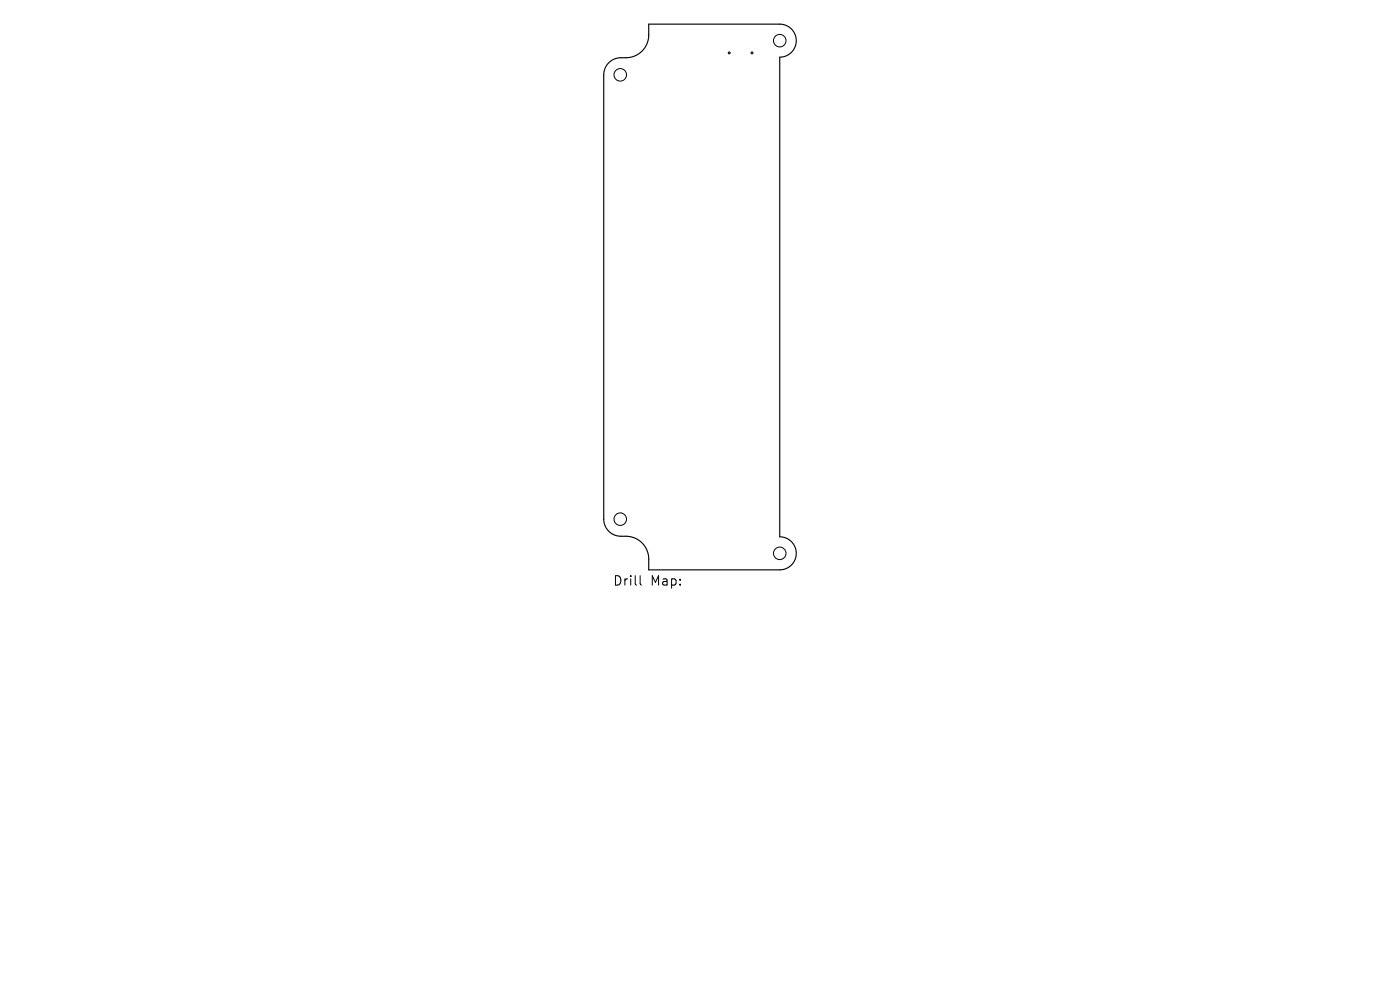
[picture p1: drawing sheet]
<svg xmlns="http://www.w3.org/2000/svg" width="297mm" height="210mm" viewBox="0 0 297 210" stroke-linecap="round" stroke-linejoin="round" font-family="sans-serif">
<defs><g id="words">
<g font-size="2.8">
<text x="130" y="124.5">Drill</text>
<text x="138" y="124.5">Map:</text>
</g>
</g></defs>
<path d="M129.1 13.3a3.6 3.6 0 0 1 2.6-1 5 5 0 0 0 5.9-4.9v-2.3h27.8a3.5 3.5 0 0 1 3.5 3.5 3.5 3.5 0 0 1-3.5 3.5v101.8a3.5 3.5 0 0 1 3.5 3.5 3.5 3.5 0 0 1-3.5 3.5h-27.8v-2.3a5 5 0 0 0-5.9-4.8 3.6 3.6 0 0 1-3.6-3.7v-94.2a3.6 3.6 0 0 1 1-2.6z" fill="none" stroke="#000" stroke-width=".24"/>
<g fill="none" stroke="#000" stroke-width=".21">
<path d="M135.8 122.1v1.7l.3 .3"/>
<circle cx="131.6" cy="15.9" r="1.33"/>
<circle cx="154.7" cy="11.2" r=".21"/>
<circle cx="159.5" cy="11.2" r=".21"/>
<circle cx="165.4" cy="8.6" r="1.33"/>
<circle cx="131.6" cy="110.1" r="1.33"/>
<circle cx="165.4" cy="117.4" r="1.33"/>
</g>
<use href="#words"/>
</svg>
